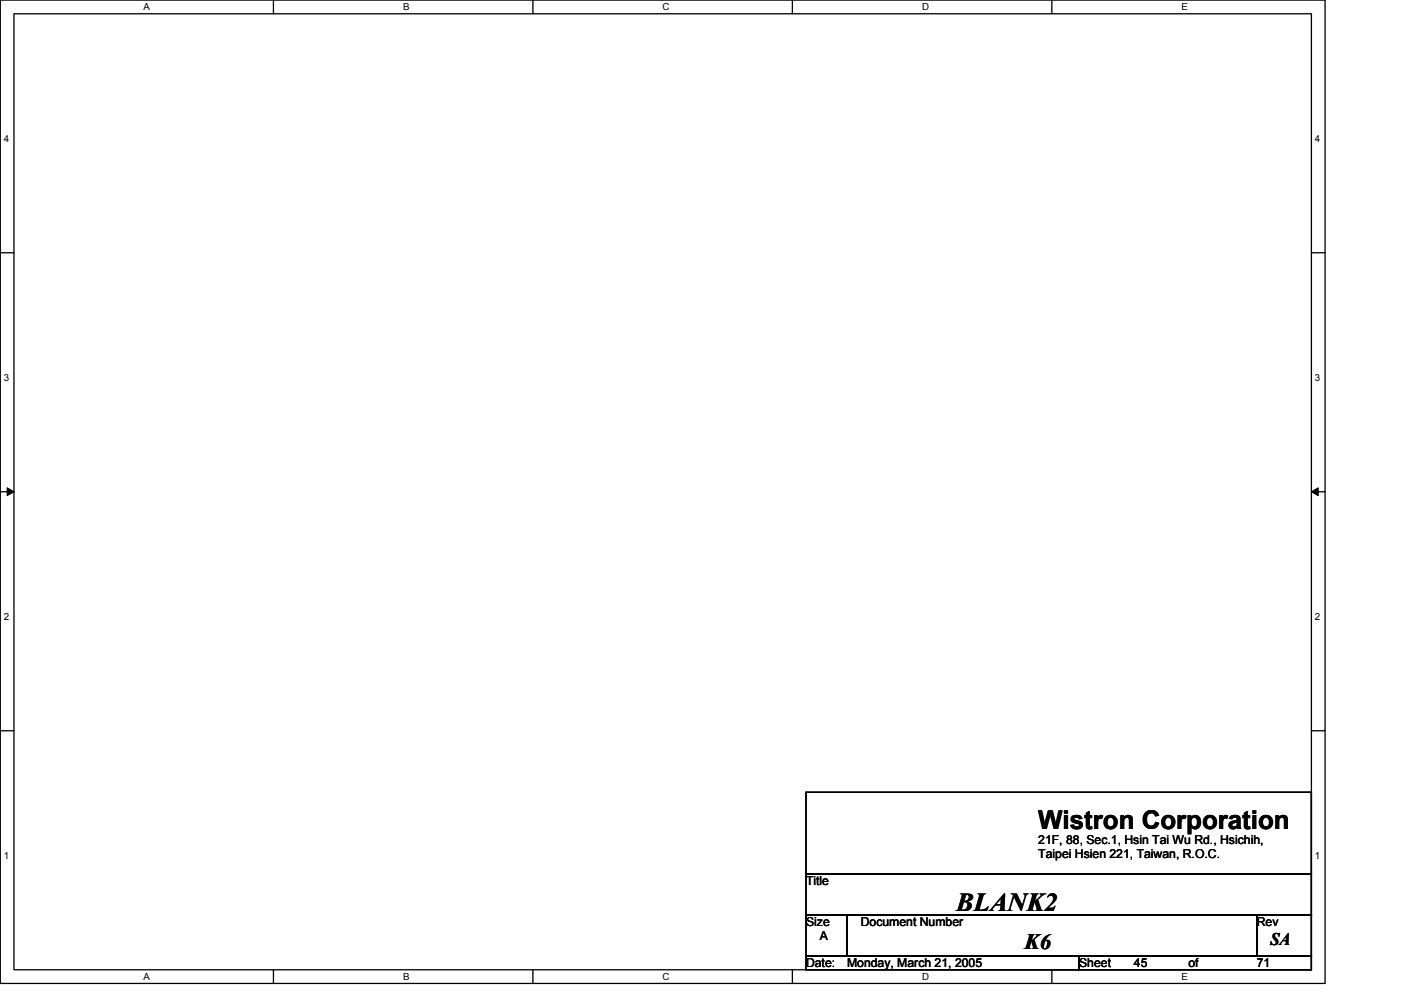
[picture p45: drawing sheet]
<svg xmlns="http://www.w3.org/2000/svg" width="297mm" height="210mm" viewBox="0 0 297 210" stroke-linecap="round" stroke-linejoin="round" font-family="sans-serif">
<defs><g id="words">
<g font-size="5.5">
<text x="220.1" y="175.8">Wistron Corporation</text>
<text x="202.8" y="193.1">BLANK2</text>
</g>
<text font-size="4.6" x="217.2" y="201.1">K6</text>
<text font-size="3.7" x="269.4" y="200.3">SA</text>
<g font-size="2.6">
<text x="220.1" y="179">21F, 88, Sec.1, Hsin Tai Wu Rd., Hsichih,</text>
<text x="220.1" y="182">Taipei Hsien 221, Taiwan, R.O.C.</text>
<text x="170.9" y="187.7">Title</text>
<text x="170.9" y="196.4">Size</text>
<text x="182.5" y="196.4">Document Number</text>
<text x="266.5" y="196.4">Rev</text>
<text x="173.8" y="199.3">A</text>
<text x="170.9" y="205">Date:</text>
<text x="179.6" y="205">Monday, March 21, 2005</text>
<text x="228.8" y="205">Sheet</text>
<text x="240.4" y="205">45</text>
<text x="252" y="205">of</text>
<text x="266.5" y="205">71</text>
</g>
<g font-size="2.1">
<text x="30.5" y="2.2">A</text>
<text x="85.5" y="2.2">B</text>
<text x="140.5" y="2.2">C</text>
<text x="195.5" y="2.2">D</text>
<text x="250.5" y="2.2">E</text>
<text x=".8" y="30.1">4</text>
<text x="278.8" y="30.1">4</text>
<text x=".8" y="80.8">3</text>
<text x="278.8" y="80.8">3</text>
<text x=".8" y="131.4">2</text>
<text x="278.8" y="131.4">2</text>
<text x=".8" y="182.1">1</text>
<text x="278.8" y="182.1">1</text>
<text x="30.5" y="207.8">A</text>
<text x="85.5" y="207.8">B</text>
<text x="140.5" y="207.8">C</text>
<text x="195.5" y="207.8">D</text>
<text x="250.5" y="207.8">E</text>
</g>
</g></defs>
<path d="M.1 0h280.8v208.5h-280.8zM3 2.9h275v202.7h-275z" fill="none" stroke="#000" stroke-width=".28"/>
<g fill="#fff">
<path d="M30.4 .3h1.5v2.3h-1.5z"/>
<path d="M30.4 205.9h1.5v2.3h-1.5z"/>
</g>
<path d="M58 0v2.9M58 205.6v2.9" fill="none" stroke="#000" stroke-width=".28"/>
<g fill="#fff">
<path d="M85.5 .3h1.3v2.3h-1.3z"/>
<path d="M85.5 205.9h1.3v2.3h-1.3z"/>
</g>
<path d="M113 0v2.9M113 205.6v2.9" fill="none" stroke="#000" stroke-width=".28"/>
<g fill="#fff">
<path d="M140.5 .3h1.5v2.3h-1.5z"/>
<path d="M140.5 205.9h1.5v2.3h-1.5z"/>
</g>
<path d="M168 0v2.9M168 205.6v2.9" fill="none" stroke="#000" stroke-width=".28"/>
<g fill="#fff">
<path d="M195.5 .3h1.5v2.3h-1.5z"/>
<path d="M195.5 205.9h1.5v2.3h-1.5z"/>
</g>
<path d="M223 0v2.9M223 205.6v2.9" fill="none" stroke="#000" stroke-width=".28"/>
<g fill="#fff">
<path d="M250.5 .3h1.4v2.3h-1.4z"/>
<path d="M250.5 205.9h1.4v2.3h-1.4z"/>
<path d="M.8 28.3h1.2v2.3h-1.2z"/>
<path d="M278.8 28.3h1.1v2.3h-1.1z"/>
<path d="M.8 78.9h1.2v2.3h-1.2z"/>
<path d="M278.8 78.9h1.1v2.3h-1.1z"/>
</g>
<path d="M.1 53.6h2.9M278 53.6h2.9" fill="none" stroke="#000" stroke-width=".28"/>
<g fill="#fff">
<path d="M.8 129.6h1.2v2.3h-1.2z"/>
<path d="M278.8 129.6h1.1v2.3h-1.1z"/>
</g>
<path d="M.1 104.3h2.9M278 104.3h2.9" fill="none" stroke="#000" stroke-width=".28"/>
<path d="M1.5 103.4l1.5 .9-1.5 .8zM278 104.3l1.5-.9v1.7z" fill="#000" stroke="#000" stroke-width=".21"/>
<g fill="#fff">
<path d="M.8 180.3h1.2v2.3h-1.2z"/>
<path d="M278.8 180.3h1.1v2.3h-1.1z"/>
</g>
<path d="M.1 154.9h2.9M278 154.9h2.9M170.9 168h107.1v17.3h-107.1zM170.9 185.3h107.1v8.7h-107.1zM170.9 194h8.7v8.7h-8.7zM179.6 194h86.9v8.7h-86.9zM266.5 194h11.5v8.7h-11.5zM170.9 202.7h57.9v2.9h-57.9zM228.8 202.7h49.2v2.9h-49.2z" fill="none" stroke="#000" stroke-width=".28"/>
<use href="#words"/>
</svg>
